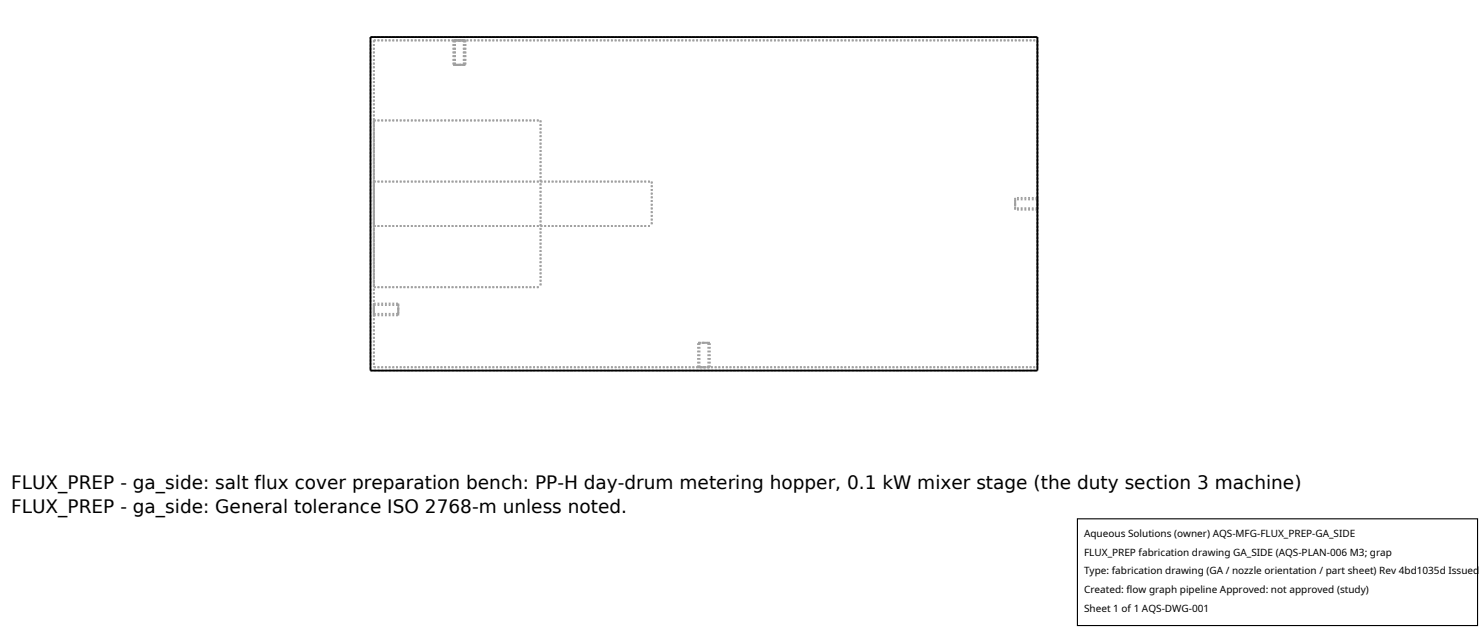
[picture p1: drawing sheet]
<svg xmlns="http://www.w3.org/2000/svg" width="212mm" height="90mm" viewBox="0 0 212 90" stroke-linecap="round" stroke-linejoin="round" font-family="sans-serif">
<defs><g id="words">
<g font-size="2.6">
<text x="1.6" y="69.8">FLUX_PREP - ga_side: salt flux cover preparation bench: PP-H day-drum metering hopper, 0.1 kW mixer stage (the duty section 3 machine)</text>
<text x="1.6" y="73.3">FLUX_PREP - ga_side: General tolerance ISO 2768-m unless noted.</text>
</g>
<g font-size="1.4">
<text x="154.8" y="76.6">Aqueous Solutions (owner) AQS-MFG-FLUX_PREP-GA_SIDE</text>
<text x="154.8" y="79.3">FLUX_PREP fabrication drawing GA_SIDE (AQS-PLAN-006 M3; grap</text>
<text x="154.8" y="82">Type: fabrication drawing (GA / nozzle orientation / part sheet) Rev 4bd1035d Issued</text>
<text x="154.8" y="84.7">Created: flow graph pipeline Approved: not approved (study)</text>
<text x="154.8" y="87.4">Sheet 1 of 1 AQS-DWG-001</text>
</g>
</g></defs>
<g fill="none" stroke="#a0a0a0" stroke-width=".26" stroke-dasharray=".3 .3" stroke-linecap="butt">
<path d="M52.9 5.3h95.3M52.9 5.3v47.6M53.4 5.8h94.8M53.4 5.8v46.6M53.4 17.2v23.8M53.4 17.2h23.8M64.8 5.8h1.7M64.8 9.3h.8M64.8 5.8v3.5M65 9.3h.6M65 5.8h1.2M65 5.8v3.5"/>
<path d="M65.6 5.8h-.8M65.6 9.3h.9M65.6 9.3h.6M65.6 5.8h-.6M66.2 9.3h-1.2M66.2 5.8h-.6M66.2 5.8v3.5M66.5 5.8h-.9M66.5 9.3h-1.7M66.5 5.8v3.5M77.2 17.2v23.8M148.2 5.3v47.6"/>
<path d="M148.2 5.8v46.6M53.4 25.9v6.4M53.4 25.9h39.7M53.4 32.3h39.7M93.1 25.9v6.4M145 29.1v.8M145 29.9v-1.6M145 28.3v.8M145 29.1v.6M145 29.7v-1.2M145 28.5v.6M148.2 29.1v.8"/>
<path d="M148.2 29.9v-1.6M148.2 28.3v.8M148.2 29.1v.6M148.2 29.7v-1.2M148.2 28.5v.6M148.2 28.3h-3.2M148.2 29.9h-3.2M148.2 28.5h-3.2M148.2 29.7h-3.2M52.9 52.9h95.3M53.4 52.4h94.8M53.4 44.2v.8"/>
<path d="M53.4 45v-1.7M53.4 43.3v.9M53.4 41h23.8M53.4 44.2v.6M53.4 44.8v-1.2M53.4 43.6v.6M53.4 45h3.5M53.4 43.3h3.5M53.4 44.8h3.5M53.4 43.6h3.5M56.9 44.2v-.9M56.9 43.3v1.7"/>
<path d="M56.9 45v-.8M56.9 44.2v-.6M56.9 43.6v1.2M56.9 44.8v-.6M99.7 52.4h.8M99.7 48.9h1.7M99.7 52.4v-3.5M99.9 48.9h1.3M99.9 52.4h.6M99.9 52.4v-3.5M100.5 52.4h.9M100.5 48.9h-.8"/>
<path d="M100.5 48.9h-.6M100.5 52.4h.7M101.2 48.9h-.7M101.2 52.4h-1.3M101.2 52.4v-3.5M101.4 52.4h-1.7M101.4 48.9h-.9M101.4 52.4v-3.5"/>
</g>
<path d="M52.9 5.3h95.3v47.6h-95.3z" fill="none" stroke="#000" stroke-width=".26"/>
<path d="M153.9 74.1h57.1v15.2h-57.1z" fill="#fff" stroke="#000" stroke-width=".16"/>
<use href="#words"/>
</svg>
